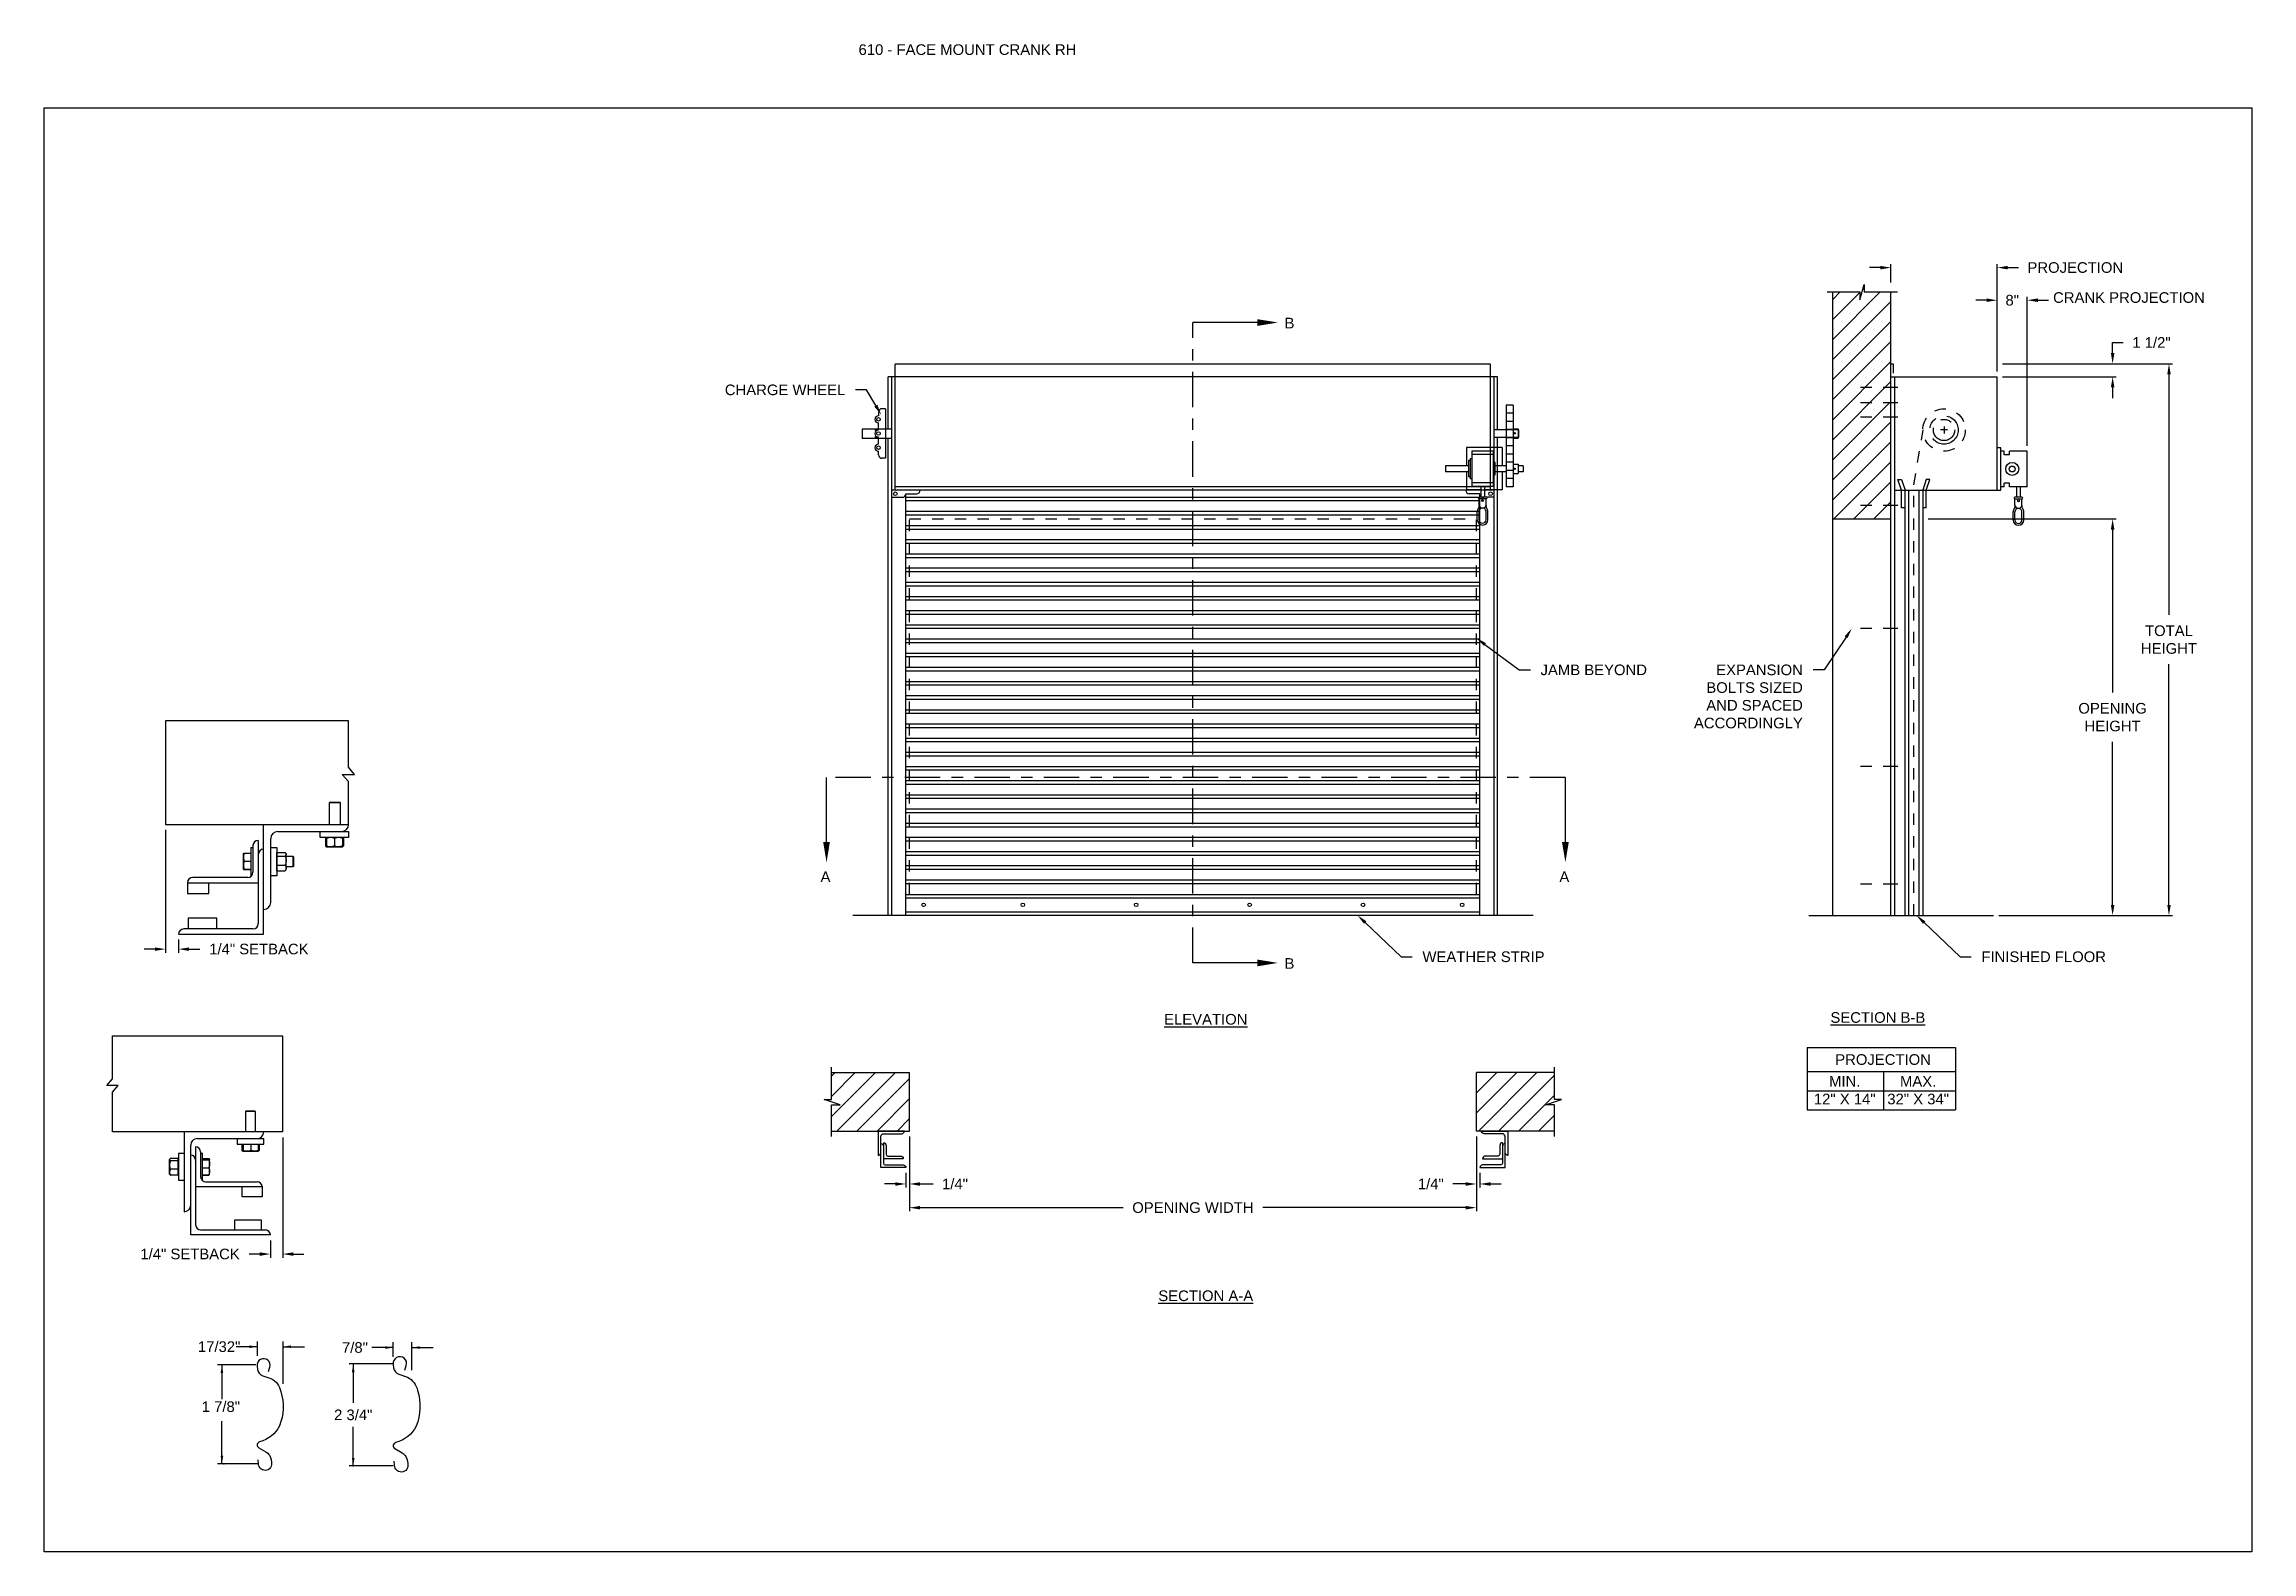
# Model space of a CAD drawing. Header units: inches. Extents: x 169.6 to 213.7, y 195.1 to 266.5.
# Drawn here: x 194.25 to 213.72, y 234.45 to 247.74 of the extents above; entities that cross this region are included whole.
import ezdxf
from ezdxf import colors
from ezdxf.entities.mleader import LeaderData, LeaderLine
from ezdxf.enums import TextEntityAlignment as Align
from ezdxf.math import Vec2, Vec3

# ---------------------------------------------------------------- set-up
doc = ezdxf.new("R2010")
doc.units = ezdxf.units.IN
doc.header["$LTSCALE"] = 0.25
doc.header["$MEASUREMENT"] = 0
for name, pattern in [('CENTER', [2, 1.25, -0.25, 0.25, -0.25]), ('CENTER2', [1.125, 0.75, -0.125, 0.125, -0.125]), ('HIDDEN', [0.375, 0.25, -0.125])]:
    doc.linetypes.add(name, pattern=pattern)
for name, color, linetype in [('ANNOTATIONS', 1, 'Continuous'), ('CRANK RH', 7, 'Continuous'), ('DETAILS', 4, 'Continuous'), ('SECTION CUTS', 6, 'CENTER')]:
    doc.layers.add(name, color=color, linetype=linetype)
doc.styles.add('ARIAL', font='arial.ttf', dxfattribs={"height": 0.09375})
doc.styles.get("Standard").update_dxf_attribs({"font": 'romans.shx'})
doc.dimstyles.new('ARIAL', dxfattribs={"dimtxt": 0.09375, "dimasz": 0.09375, "dimexe": 0.03125, "dimexo": 0.046875, "dimgap": 0.09, "dimtad": 0, "dimtih": 1, "dimtoh": 1, "dimdec": 4, "dimzin": 0, "dimdsep": 46, "dimlunit": 4, "dimtxsty": 'ARIAL', "dimcen": 0.09, "dimadec": 0, "dimazin": 0, "dimtfac": 1, "dimtdec": 4, "dimtix": 1, "dimtofl": 0, "dimtmove": 0, "dimatfit": 3, "dimfxl": 0.18, "dimfrac": 2, "dimtolj": 1, "dimtzin": 0, "dimarcsym": 0})
doc.dimstyles.new('STANDARD$0', dxfattribs={"dimtxt": 0.09375, "dimasz": 0.09375, "dimexe": 0.03125, "dimexo": 0.046875, "dimgap": 0.09, "dimtad": 0, "dimtih": 1, "dimtoh": 1, "dimdec": 4, "dimzin": 0, "dimdsep": 46, "dimtxsty": 'ARIAL', "dimcen": 0.09, "dimadec": 0, "dimazin": 0, "dimtfac": 1, "dimtdec": 4, "dimtofl": 0, "dimtmove": 0, "dimatfit": 1, "dimfxl": 1, "dimtolj": 1, "dimtzin": 0, "dimarcsym": 0})
pattern_1 = [(45, (16.94411, -31.17125), (-0.08838835, 0.08838835), [])]

msp = doc.modelspace()

# ---------------------------------------------------------------- texts
at = {"layer": 'ANNOTATIONS', "style": 'ARIAL'}
msp.add_text('1 7/8"', height=0.09375, dxfattribs=at).set_placement((195.64185, 235.68036))
at = {"layer": 'ANNOTATIONS', "linetype": 'Continuous', "style": 'ARIAL'}
msp.add_text('2 3/4"', height=0.09375, dxfattribs=at).set_placement((196.97789, 235.65506), align=Align.MIDDLE_CENTER)
at = {"layer": 'ANNOTATIONS', "insert": (201.43451, 247.74099), "char_height": 0.09375, "width": 6.6097632, "attachment_point": 1, "line_spacing_factor": 0.86134, "style": 'ARIAL'}
msp.add_mtext('610 - FACE MOUNT CRANK RH', dxfattribs=at)
at = {"layer": 'ANNOTATIONS', "linetype": 'Continuous', "char_height": 0.09375, "style": 'ARIAL'}
for s, insert, attachment_point in [('\\A1;CRANK PROJECTION', (211.96893, 245.55482), 1), ('7/8"', (196.99315, 236.24821), 5)]:
    msp.add_mtext(s, dxfattribs=dict(at, insert=insert, attachment_point=attachment_point))
at = {"layer": 'ANNOTATIONS', "char_height": 0.09375, "attachment_point": 2, "style": 'ARIAL'}
for s, insert, width in [('{\\LELEVATION}', (204.49635, 239.18997), 3.0834986), ('{\\LSECTION B-B}', (210.42381, 239.20594), 1.3823677), ('{\\LSECTION A-A}', (204.49635, 236.75214), 1.3823677)]:
    msp.add_mtext(s, dxfattribs=dict(at, insert=insert, width=width))
for s, width, insert in [('PROJECTION ', 1.7594917, (210.46981, 238.83522)), ('MIN.\\P12" X 14" ', 0.6711642, (210.13169, 238.64322)), ('MAX.\\P32" X 34"', 0.6567117, (210.77912, 238.64322))]:
    msp.add_mtext_dynamic_manual_height_columns(s, width=width, gutter_width=1.36268, heights=[0], dxfattribs=dict(at, insert=insert))
at = {"layer": 'ANNOTATIONS', "insert": (195.7954, 236.25588), "char_height": 0.09375, "attachment_point": 5, "style": 'ARIAL'}
msp.add_mtext('17/32"', dxfattribs=at)
at = {"layer": 'SECTION CUTS', "style": 'ARIAL'}
for s, p in [('B', (205.19128, 245.23573)), ('A', (201.09924, 240.35322)), ('A', (207.6152, 240.35322)), ('B', (205.19128, 239.58847))]:
    msp.add_text(s, height=0.09375, dxfattribs=at).set_placement(p)

# ---------------------------------------------------------------- blocks, each defined once
blk = doc.blocks.new('*D62')
at = {"layer": 'ANNOTATIONS', "color": 0, "lineweight": -2, "transparency": 16777216}
for p, q in [((195.322, 240.815), (195.322, 239.73)), ((195.229, 239.762), (195.135, 239.762)), ((195.438, 239.846), (195.438, 239.73)), ((195.531, 239.762), (195.625, 239.762))]:
    blk.add_line(p, q, dxfattribs=at)
at = {"layer": 'ANNOTATIONS', "color": 0, "transparency": 16777216}
for points in [[(195.229, 239.777), (195.229, 239.746), (195.322, 239.762)], [(195.531, 239.777), (195.531, 239.746), (195.438, 239.762)]]:
    blk.add_solid(points, dxfattribs=at)
at = {"layer": 'defpoints', "color": 0, "transparency": 16777216}
for p in [(195.322, 240.862), (195.438, 239.893), (195.438, 239.762)]:
    blk.add_point(p, dxfattribs=at)
at = {"layer": 'ANNOTATIONS', "color": 0, "transparency": 16777216, "insert": (196.146, 239.762), "char_height": 0.09375, "attachment_point": 5, "style": 'ARIAL'}
blk.add_mtext('\\A1;1/4" SETBACK', dxfattribs=at)
blk = doc.blocks.new('*D61')
at = {"layer": 'ANNOTATIONS', "color": 0, "lineweight": -2, "transparency": 16777216}
for p, q in [((196.356, 238.101), (196.356, 237.041)), ((196.247, 237.193), (196.247, 237.041)), ((196.154, 237.073), (196.06, 237.073)), ((196.449, 237.073), (196.543, 237.073))]:
    blk.add_line(p, q, dxfattribs=at)
at = {"layer": 'ANNOTATIONS', "color": 0, "transparency": 16777216}
for points in [[(196.154, 237.088), (196.154, 237.057), (196.247, 237.073)], [(196.449, 237.088), (196.449, 237.057), (196.356, 237.073)]]:
    blk.add_solid(points, dxfattribs=at)
at = {"layer": 'defpoints', "color": 0, "transparency": 16777216}
for p in [(196.356, 238.148), (196.247, 237.24), (196.247, 237.073)]:
    blk.add_point(p, dxfattribs=at)
at = {"layer": 'ANNOTATIONS', "color": 0, "transparency": 16777216, "insert": (195.539, 237.073), "char_height": 0.09375, "attachment_point": 5, "style": 'ARIAL'}
blk.add_mtext('\\A1;1/4" SETBACK', dxfattribs=at)
blk = doc.blocks.new('*D53')
at = {"layer": 'ANNOTATIONS', "color": 0, "lineweight": -2, "transparency": 16777216}
for p, q in [((212.494, 245.018), (212.494, 245.111)), ((212.494, 245.111), (212.588, 245.111)), ((211.523, 244.924), (212.526, 244.924)), ((211.523, 244.809), (212.526, 244.809)), ((212.494, 244.715), (212.494, 244.621))]:
    blk.add_line(p, q, dxfattribs=at)
at = {"layer": 'ANNOTATIONS', "color": 0, "transparency": 16777216}
for points in [[(212.479, 245.018), (212.51, 245.018), (212.494, 244.924)], [(212.479, 244.715), (212.51, 244.715), (212.494, 244.809)]]:
    blk.add_solid(points, dxfattribs=at)
at = {"layer": 'defpoints', "color": 0, "transparency": 16777216}
for p in [(211.476, 244.924), (211.476, 244.809), (212.494, 244.924)]:
    blk.add_point(p, dxfattribs=at)
at = {"layer": 'ANNOTATIONS', "color": 0, "transparency": 16777216, "insert": (212.837, 245.111), "char_height": 0.0938, "attachment_point": 5, "style": 'ARIAL'}
blk.add_mtext('\\A1;1 1/2"', dxfattribs=at)
blk = doc.blocks.new('*D54')
at = {"layer": 'ANNOTATIONS', "color": 0, "lineweight": -2, "transparency": 16777216}
for p, q in [((206.883, 238.111), (206.883, 237.659)), ((206.914, 237.789), (206.914, 237.659)), ((206.789, 237.691), (206.676, 237.691)), ((207.008, 237.691), (207.102, 237.691))]:
    blk.add_line(p, q, dxfattribs=at)
at = {"layer": 'ANNOTATIONS', "color": 0, "transparency": 16777216}
for points in [[(206.789, 237.706), (206.789, 237.675), (206.883, 237.691)], [(207.008, 237.706), (207.008, 237.675), (206.914, 237.691)]]:
    blk.add_solid(points, dxfattribs=at)
at = {"layer": 'defpoints', "color": 0, "transparency": 16777216}
for p in [(206.883, 238.158), (206.914, 237.835), (206.914, 237.691)]:
    blk.add_point(p, dxfattribs=at)
at = {"layer": 'ANNOTATIONS', "color": 0, "transparency": 16777216, "insert": (206.481, 237.691), "char_height": 0.0938, "attachment_point": 5, "style": 'ARIAL'}
blk.add_mtext('\\A1;1/4"', dxfattribs=at)
blk = doc.blocks.new('*D55')
at = {"layer": 'ANNOTATIONS', "color": 0, "lineweight": -2, "transparency": 16777216}
for p, q in [((201.883, 238.111), (201.883, 237.659)), ((201.852, 237.789), (201.852, 237.659)), ((201.758, 237.691), (201.664, 237.691)), ((201.977, 237.691), (202.091, 237.691))]:
    blk.add_line(p, q, dxfattribs=at)
at = {"layer": 'ANNOTATIONS', "color": 0, "transparency": 16777216}
for points in [[(201.758, 237.706), (201.758, 237.675), (201.852, 237.691)], [(201.977, 237.706), (201.977, 237.675), (201.883, 237.691)]]:
    blk.add_solid(points, dxfattribs=at)
at = {"layer": 'defpoints', "color": 0, "transparency": 16777216}
for p in [(201.883, 238.158), (201.852, 237.835), (201.852, 237.691)]:
    blk.add_point(p, dxfattribs=at)
at = {"layer": 'ANNOTATIONS', "color": 0, "transparency": 16777216, "insert": (202.285, 237.691), "char_height": 0.0938, "attachment_point": 5, "style": 'ARIAL'}
blk.add_mtext('\\A1;1/4"', dxfattribs=at)
blk = doc.blocks.new('*D56')
at = {"layer": 'ANNOTATIONS', "color": 0, "lineweight": -2, "transparency": 16777216}
for p, q in [((201.883, 238.111), (201.883, 237.45)), ((206.883, 238.111), (206.883, 237.45)), ((201.977, 237.482), (203.767, 237.482)), ((206.789, 237.482), (205, 237.482))]:
    blk.add_line(p, q, dxfattribs=at)
at = {"layer": 'ANNOTATIONS', "color": 0, "transparency": 16777216}
for points in [[(201.977, 237.497), (201.977, 237.466), (201.883, 237.482)], [(206.789, 237.497), (206.789, 237.466), (206.883, 237.482)]]:
    blk.add_solid(points, dxfattribs=at)
at = {"layer": 'defpoints', "color": 0, "transparency": 16777216}
for p in [(201.883, 238.158), (206.883, 238.158), (206.883, 237.482)]:
    blk.add_point(p, dxfattribs=at)
at = {"layer": 'ANNOTATIONS', "color": 0, "transparency": 16777216, "insert": (204.383, 237.482), "char_height": 0.09375, "attachment_point": 5, "style": 'ARIAL'}
blk.add_mtext('\\A1;OPENING WIDTH', dxfattribs=at)
blk = doc.blocks.new('*D57')
at = {"layer": 'ANNOTATIONS', "color": 0, "lineweight": -2, "transparency": 16777216}
for p, q in [((211.826, 243.555), (212.526, 243.555)), ((212.494, 243.462), (212.494, 242.024)), ((212.494, 240.152), (212.494, 241.59)), ((211.492, 240.059), (212.526, 240.059))]:
    blk.add_line(p, q, dxfattribs=at)
at = {"layer": 'ANNOTATIONS', "color": 0, "transparency": 16777216}
for points in [[(212.479, 243.462), (212.51, 243.462), (212.494, 243.555)], [(212.479, 240.152), (212.51, 240.152), (212.494, 240.059)]]:
    blk.add_solid(points, dxfattribs=at)
at = {"layer": 'defpoints', "color": 0, "transparency": 16777216}
for p in [(211.779, 243.555), (211.445, 240.059), (212.494, 240.059)]:
    blk.add_point(p, dxfattribs=at)
at = {"layer": 'ANNOTATIONS', "color": 0, "transparency": 16777216, "insert": (212.494, 241.807), "char_height": 0.09375, "attachment_point": 5, "style": 'ARIAL'}
blk.add_mtext('\\A1;OPENING\\PHEIGHT', dxfattribs=at)
blk = doc.blocks.new('*D58')
at = {"layer": 'ANNOTATIONS', "color": 0, "lineweight": -2, "transparency": 16777216}
for p, q in [((211.688, 244.924), (213.023, 244.924)), ((212.991, 244.83), (212.991, 242.709)), ((212.991, 240.152), (212.991, 242.274)), ((211.492, 240.059), (213.023, 240.059))]:
    blk.add_line(p, q, dxfattribs=at)
at = {"layer": 'ANNOTATIONS', "color": 0, "transparency": 16777216}
for points in [[(212.976, 244.83), (213.007, 244.83), (212.991, 244.924)], [(212.976, 240.152), (213.007, 240.152), (212.991, 240.059)]]:
    blk.add_solid(points, dxfattribs=at)
at = {"layer": 'defpoints', "color": 0, "transparency": 16777216}
for p in [(211.641, 244.924), (211.445, 240.059), (212.991, 240.059)]:
    blk.add_point(p, dxfattribs=at)
at = {"layer": 'ANNOTATIONS', "color": 0, "transparency": 16777216, "insert": (212.991, 242.491), "char_height": 0.0938, "attachment_point": 5, "style": 'ARIAL'}
blk.add_mtext('\\A1;TOTAL\\PHEIGHT', dxfattribs=at)
blk = doc.blocks.new('*D59')
at = {"layer": 'ANNOTATIONS', "color": 0, "lineweight": -2, "transparency": 16777216}
for p, q in [((210.445, 245.772), (210.351, 245.772)), ((210.539, 245.64), (210.539, 245.803)), ((211.476, 244.856), (211.476, 245.803)), ((211.57, 245.772), (211.664, 245.772))]:
    blk.add_line(p, q, dxfattribs=at)
at = {"layer": 'ANNOTATIONS', "color": 0, "transparency": 16777216}
for points in [[(210.445, 245.787), (210.445, 245.756), (210.539, 245.772)], [(211.57, 245.787), (211.57, 245.756), (211.476, 245.772)]]:
    blk.add_solid(points, dxfattribs=at)
at = {"layer": 'defpoints', "color": 0, "transparency": 16777216}
for p in [(211.476, 245.772), (210.539, 245.593), (211.476, 244.809)]:
    blk.add_point(p, dxfattribs=at)
at = {"layer": 'ANNOTATIONS', "color": 0, "transparency": 16777216, "insert": (212.165, 245.772), "char_height": 0.09375, "attachment_point": 5, "style": 'ARIAL'}
blk.add_mtext('\\A1;PROJECTION', dxfattribs=at)
blk = doc.blocks.new('*D60')
at = {"layer": 'ANNOTATIONS', "color": 0, "linetype": 'Continuous', "lineweight": -2, "transparency": 16777216}
for p, q in [((211.476, 244.856), (211.476, 245.515)), ((211.742, 244.199), (211.742, 245.515)), ((211.382, 245.484), (211.289, 245.484)), ((211.835, 245.484), (211.929, 245.484))]:
    blk.add_line(p, q, dxfattribs=at)
at = {"layer": 'ANNOTATIONS', "color": 0, "linetype": 'Continuous', "transparency": 16777216}
for points in [[(211.382, 245.5), (211.382, 245.469), (211.476, 245.484)], [(211.835, 245.5), (211.835, 245.469), (211.742, 245.484)]]:
    blk.add_solid(points, dxfattribs=at)
at = {"layer": 'defpoints', "color": 0, "linetype": 'Continuous', "transparency": 16777216}
for p in [(211.742, 245.484), (211.476, 244.809), (211.742, 244.152)]:
    blk.add_point(p, dxfattribs=at)
at = {"layer": 'ANNOTATIONS', "color": 0, "linetype": 'Continuous', "transparency": 16777216, "insert": (211.609, 245.484), "char_height": 0.0938, "attachment_point": 5, "style": 'ARIAL'}
blk.add_mtext('\\A1;8"', dxfattribs=at)

# ---------------------------------------------------------------- dimensions: what is measured, and where the dimension line sits
at = {"layer": 'ANNOTATIONS'}
for base, p1, p2, text, dimstyle, picture, middle in [((211.47622, 245.77181), (210.53872, 245.59318), (211.47622, 244.80873), 'PROJECTION', 'STANDARD$0', '*D59', (212.16533, 245.77181)), ((201.852, 237.69054), (201.88325, 238.15788), (201.852, 237.8354), '1/4"', 'ARIAL', '*D55', (202.28504, 237.69054)), ((206.88325, 237.48158), (201.88325, 238.15788), (206.88325, 238.15788), 'OPENING WIDTH', 'STANDARD$0', '*D56', (204.38325, 237.48158)), ((206.9145, 237.69054), (206.88325, 238.15788), (206.9145, 237.8354), '1/4"', 'ARIAL', '*D54', (206.48146, 237.69054))]:
    dim = msp.add_linear_dim(base=base, p1=p1, p2=p2, text=text, dimstyle=dimstyle, dxfattribs=at)
    dim.commit()
    dim.dimension.update_dxf_attribs({"geometry": picture, "text_midpoint": middle, "dimtype": 160})
at = {"layer": 'ANNOTATIONS', "linetype": 'Continuous'}
dim = msp.add_linear_dim(base=(211.74157, 245.48418), p1=(211.47622, 244.80873), p2=(211.74157, 244.15248), text='8"', dimstyle='ARIAL', dxfattribs=at)
dim.commit()
dim.dimension.update_dxf_attribs({"geometry": '*D60', "text_midpoint": (211.60889, 245.48418), "dimtype": 160})
at = {"layer": 'ANNOTATIONS'}
for base, p1, p2, text, picture, middle in [((212.49426, 244.92377), (211.47622, 244.80873), (211.47622, 244.92377), '1 1/2"', '*D53', (212.8367, 245.11127)), ((212.99149, 240.05873), (211.64134, 244.92377), (211.44497, 240.05873), 'TOTAL\\PHEIGHT', '*D58', (212.99149, 242.49125)), ((212.49426, 240.05873), (211.7793, 243.55536), (211.44497, 240.05873), 'OPENING\\PHEIGHT', '*D57', (212.49426, 241.80704))]:
    dim = msp.add_linear_dim(base=base, p1=p1, p2=p2, angle=90, text=text, dimstyle='STANDARD$0', dxfattribs=at)
    dim.commit()
    dim.dimension.update_dxf_attribs({"geometry": picture, "text_midpoint": middle})
dim = msp.add_linear_dim(base=(195.43763, 239.76161), p1=(195.3223, 240.86184), p2=(195.43763, 239.89309), text='1/4" SETBACK', dimstyle='STANDARD$0', override={"dimarcsym": 1}, dxfattribs=at)
dim.commit()
dim.dimension.update_dxf_attribs({"geometry": '*D62', "text_midpoint": (196.14602, 239.76161), "dimtype": 160})
dim = msp.add_linear_dim(base=(196.24748, 237.07275), p1=(196.3556, 238.14833), p2=(196.24748, 237.24013), angle=180, text='1/4" SETBACK', dimstyle='STANDARD$0', override={"dimarcsym": 1}, dxfattribs=at)
dim.commit()
dim.dimension.update_dxf_attribs({"geometry": '*D61', "text_midpoint": (195.53909, 237.07275)})

# ---------------------------------------------------------------- hatches: boundary and pattern name
at = {"layer": 'CRANK RH', "linetype": 'Continuous'}
h = msp.add_hatch(dxfattribs=at)
h.set_pattern_fill('ANSI31', color=256, style=0)
h.set_pattern_definition([(45, (16.94411, -31.55963), (-0.088388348, 0.088388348), [])])
h.paths.add_polyline_path([(210.53872, 244.82249), (210.53872, 245.55708), (210.30222, 245.55708), (210.30222, 245.62174), (210.26381, 245.48838), (210.26381, 245.55708), (210.02309, 245.55708), (210.02309, 245.00678)])
h.paths.add_polyline_path([(210.02309, 245.00678), (210.02309, 243.55536), (210.53872, 243.55536), (210.53872, 244.80873), (210.53872, 244.82249)])
at = {"layer": 'CRANK RH'}
h = msp.add_hatch(dxfattribs=at)
h.set_pattern_fill('ANSI31', color=256, style=0)
h.set_pattern_definition(pattern_1)
h.paths.add_polyline_path([(201.88325, 238.6735), (201.19575, 238.6735), (201.19575, 238.4363), (201.13165, 238.4363), (201.27372, 238.3894), (201.19575, 238.3894), (201.19575, 238.15788), (201.88325, 238.15788), (201.88325, 238.32038)])
h = msp.add_hatch(dxfattribs=at)
h.set_pattern_fill('ANSI31', color=256, style=0)
h.set_pattern_definition(pattern_1)
h.paths.add_polyline_path([(207.63485, 238.4363), (207.57075, 238.4363), (207.57075, 238.6735), (206.88325, 238.6735), (206.88325, 238.15788), (206.90142, 238.15788), (207.57075, 238.15788), (207.57075, 238.3894), (207.49278, 238.3894)])

# ---------------------------------------------------------------- linework, layer by layer
at = {"linetype": 'Continuous'}
msp.add_line((209.81374, 240.05873), (211.44497, 240.05873), dxfattribs=at)
at = {"layer": 'ANNOTATIONS'}
for p, q in [((211.52309, 244.80873), (212.52551, 244.80873)), ((210.86684, 243.55536), (212.52551, 243.55536)), ((209.80112, 238.89465), (209.80112, 238.34328)), ((209.80112, 238.89465), (211.10889, 238.89465)), ((211.10889, 238.89465), (211.10889, 238.34328)), ((209.80112, 238.68318), (211.10889, 238.68318)), ((209.80112, 238.51323), (211.10889, 238.51323)), ((210.47397, 238.68318), (210.47397, 238.34328)), ((209.80112, 238.34328), (211.10889, 238.34328)), ((196.13226, 236.25588), (195.94476, 236.25588)), ((196.13226, 236.17413), (196.13226, 236.30276)), ((196.35963, 235.92859), (196.35963, 236.30276)), ((196.35963, 236.25588), (196.54713, 236.25588)), ((196.11872, 236.09482), (195.78122, 236.09482)), ((195.8197, 236.09482), (195.8197, 235.79325)), ((195.8197, 235.22294), (195.8197, 235.60013)), ((196.14685, 235.22294), (195.78122, 235.22294))]:
    msp.add_line(p, q, dxfattribs=at)
at = {"layer": 'ANNOTATIONS', "linetype": 'ByBlock'}
for p, q in [((197.33001, 236.24821), (197.14251, 236.24821)), ((197.33001, 236.16646), (197.33001, 236.29509)), ((197.49453, 236.0481), (197.49453, 236.29509)), ((197.49453, 236.24821), (197.68203, 236.24821)), ((197.32918, 236.10508), (196.94125, 236.10508)), ((196.97789, 236.10508), (196.97789, 235.76206)), ((196.97789, 235.20505), (196.97789, 235.54807)), ((197.32918, 235.20505), (196.94125, 235.20505))]:
    msp.add_line(p, q, dxfattribs=at)
at = {"layer": 'ANNOTATIONS'}
for p in [(195.8197, 235.29744), (195.83747, 235.22294)]:
    msp.add_point(p, dxfattribs=at)
at = {"layer": 'ANNOTATIONS', "linetype": 'ByBlock'}
msp.add_point((196.97789, 235.20505), dxfattribs=at)
at = {"layer": 'ANNOTATIONS'}
for points in [[(212.47864, 244.71498), (212.50989, 244.71498), (212.49426, 244.80873)], [(212.47864, 243.46161), (212.50989, 243.46161), (212.49426, 243.55536)], [(196.06194, 236.24416), (196.06194, 236.2676), (196.13226, 236.25588)], [(196.42995, 236.2676), (196.42995, 236.24416), (196.35963, 236.25588)], [(195.83142, 236.02449), (195.80798, 236.02449), (195.8197, 236.09482)], [(195.83142, 235.29326), (195.80798, 235.29326), (195.8197, 235.22294)]]:
    msp.add_solid(points, dxfattribs=at)
at = {"layer": 'ANNOTATIONS', "linetype": 'ByBlock'}
for points in [[(197.25969, 236.23649), (197.25969, 236.25993), (197.33001, 236.24821)], [(197.56485, 236.25993), (197.56485, 236.23649), (197.49453, 236.24821)], [(196.98961, 236.02898), (196.96617, 236.02898), (196.97789, 236.0993)], [(196.98961, 235.27537), (196.96617, 235.27537), (196.97789, 235.20505)]]:
    msp.add_solid(points, dxfattribs=at)
at = {"layer": 'CRANK RH', "linetype": 'Continuous'}
for p, q in [((209.97671, 245.55708), (210.26381, 245.55708)), ((210.02309, 245.55708), (210.02309, 240.05873)), ((210.26381, 245.48838), (210.30222, 245.62174)), ((210.26381, 245.55708), (210.26381, 245.48838)), ((210.30222, 245.62174), (210.30222, 245.55708)), ((210.30222, 245.55708), (210.59742, 245.55708)), ((210.53872, 240.05873), (210.53872, 245.55708)), ((201.75825, 244.80873), (201.73481, 244.80873)), ((210.53872, 244.92377), (210.56012, 244.92377)), ((210.53872, 244.80873), (211.47622, 244.80873)), ((210.56012, 244.92377), (210.56012, 244.84151)), ((210.56997, 244.80873), (210.56997, 240.05873)), ((211.47622, 243.80873), (211.47622, 244.80873)), ((201.60981, 244.49623), (201.60981, 244.46498)), ((201.60981, 244.33998), (201.60981, 244.40248)), ((201.67231, 244.52748), (201.64106, 244.52748)), ((201.67231, 244.52748), (201.67231, 244.08998)), ((201.57856, 244.33998), (201.60981, 244.33998)), ((201.60981, 244.27748), (201.57856, 244.27748)), ((201.60981, 244.21498), (201.60981, 244.27748)), ((201.60981, 244.12123), (201.60981, 244.15248)), ((206.79731, 244.18583), (206.79731, 244.02428)), ((206.84419, 244.15458), (206.84419, 243.84208)), ((207.03169, 244.15458), (207.03169, 243.84208)), ((207.25825, 244.33998), (207.0395, 244.33998)), ((207.0395, 244.27748), (207.25825, 244.27748)), ((207.10981, 244.18583), (207.10981, 244.02428)), ((207.25825, 244.27748), (207.25825, 244.33998)), ((211.50747, 243.80873), (211.50747, 244.18373)), ((211.53872, 244.12123), (211.53872, 244.15248)), ((211.58559, 244.12123), (211.58559, 244.15248)), ((211.74157, 243.83998), (211.74157, 244.15248)), ((201.67231, 244.08998), (201.64106, 244.08998)), ((206.79731, 243.97238), (206.79731, 243.81083)), ((206.81294, 244.07116), (206.81294, 243.92551)), ((206.82856, 244.08678), (206.82856, 243.90988)), ((207.04731, 244.05553), (207.04731, 243.94113)), ((207.10981, 243.97238), (207.10981, 243.81083)), ((207.00825, 243.83998), (201.75825, 243.83998)), ((206.92231, 243.84208), (206.92231, 243.74833)), ((206.95356, 243.84208), (206.95356, 243.74833)), ((210.56997, 243.80873), (211.47622, 243.80873)), ((210.63247, 243.80873), (210.60122, 243.90248)), ((210.60122, 243.90248), (210.63247, 243.90248)), ((210.63247, 243.90248), (210.66372, 243.80873)), ((210.63247, 243.65248), (210.63247, 243.80873)), ((210.66372, 240.05873), (210.66372, 243.80873)), ((210.69497, 243.80873), (210.69497, 240.05873)), ((210.78872, 240.05873), (210.78872, 243.80873)), ((210.85122, 243.90248), (210.81997, 243.80873)), ((210.81997, 243.80873), (210.81997, 240.05873)), ((210.85122, 243.80873), (210.88247, 243.90248)), ((210.88247, 243.90248), (210.85122, 243.90248)), ((210.85122, 243.65248), (210.85122, 243.80873)), ((211.53872, 243.83998), (211.53872, 243.87123)), ((211.58559, 243.83998), (211.58559, 243.87123)), ((211.64796, 243.83998), (211.64796, 243.74623)), ((211.67921, 243.83998), (211.67921, 243.74623)), ((206.89107, 243.54878), (206.89107, 243.61984)), ((206.96919, 243.73271), (206.90669, 243.73271)), ((206.90669, 243.68235), (206.90669, 243.73271)), ((206.9067, 243.54878), (206.9067, 243.61984)), ((206.96919, 243.68235), (206.96919, 243.73271)), ((206.98482, 243.54879), (206.98482, 243.61985)), ((210.66372, 243.65248), (210.63247, 243.65248)), ((210.85122, 243.65248), (210.81997, 243.65248)), ((211.61672, 243.54667), (211.61672, 243.61774)), ((211.69483, 243.7306), (211.63233, 243.7306)), ((211.63234, 243.68024), (211.63233, 243.7306)), ((211.63234, 243.54668), (211.63234, 243.61774)), ((211.69484, 243.68024), (211.69483, 243.7306)), ((211.71047, 243.54668), (211.71047, 243.61774)), ((210.02309, 243.55536), (210.53872, 243.55536)), ((201.19575, 238.4363), (201.19575, 238.72038)), ((207.57075, 238.4363), (207.57075, 238.72038)), ((201.27372, 238.3894), (201.13165, 238.4363)), ((201.13165, 238.4363), (201.19575, 238.4363)), ((201.19575, 238.111), (201.19575, 238.3894)), ((201.19575, 238.3894), (201.27372, 238.3894)), ((207.49278, 238.3894), (207.63485, 238.4363)), ((207.57075, 238.3894), (207.49278, 238.3894)), ((207.63485, 238.4363), (207.57075, 238.4363)), ((207.57075, 238.111), (207.57075, 238.3894)), ((201.62987, 237.8354), (201.62987, 238.10266)), ((207.13663, 237.8354), (207.13663, 238.10266))]:
    msp.add_line(p, q, dxfattribs=at)
at = {"layer": 'CRANK RH'}
for p, q in [((201.69575, 244.34804), (201.69575, 244.80873)), ((207.07075, 244.80873), (201.69575, 244.80873)), ((201.727, 240.05873), (201.727, 244.80873)), ((201.75825, 243.80873), (201.75825, 244.92005)), ((207.00825, 244.92005), (201.75825, 244.92005)), ((207.00825, 243.80873), (207.00825, 244.92005)), ((207.0395, 240.05873), (207.0395, 244.80873)), ((207.07075, 244.33998), (207.07075, 244.80873)), ((207.20896, 244.5597), (207.14676, 244.5597)), ((207.14676, 244.5597), (207.14676, 243.8397)), ((207.20896, 244.5597), (207.20896, 243.8397)), ((201.46611, 244.34804), (201.46611, 244.2652)), ((201.727, 244.34804), (201.46611, 244.34804)), ((207.20896, 244.4877), (207.14676, 244.4877)), ((207.20896, 244.4157), (207.14676, 244.4157)), ((207.20896, 244.35014), (207.25266, 244.35014)), ((207.25266, 244.35014), (207.25266, 244.26731)), ((201.727, 244.2652), (201.46611, 244.2652)), ((201.69575, 240.05873), (201.69575, 244.2652)), ((207.10981, 244.18583), (206.79731, 244.18583)), ((207.03169, 244.15458), (206.84419, 244.15458)), ((207.07075, 240.05873), (207.07075, 244.27748)), ((207.20896, 244.3437), (207.14676, 244.3437)), ((207.20896, 244.2717), (207.14676, 244.2717)), ((207.20896, 244.1997), (207.14676, 244.1997)), ((207.20896, 244.26731), (207.25266, 244.26731)), ((211.50747, 244.18373), (211.47622, 244.18373)), ((211.53872, 244.15248), (211.50747, 244.15248)), ((211.74157, 244.15248), (211.58559, 244.15248)), ((206.81294, 244.02428), (206.61211, 244.02428)), ((206.61211, 244.02428), (206.61211, 243.97238)), ((206.81294, 243.97238), (206.61211, 243.97238)), ((206.82856, 244.07116), (206.81294, 244.07116)), ((206.84419, 244.08678), (206.82856, 244.08678)), ((207.03169, 244.12333), (206.84419, 244.12333)), ((207.04731, 244.05553), (207.03169, 244.05553)), ((207.14676, 244.02428), (207.04731, 244.02428)), ((207.14676, 243.97238), (207.04731, 243.97238)), ((207.20896, 244.1277), (207.14676, 244.1277)), ((207.20896, 244.0557), (207.14676, 244.0557)), ((207.20896, 243.9837), (207.14676, 243.9837)), ((207.20896, 244.03764), (207.25266, 244.03764)), ((207.25266, 244.03764), (207.25266, 243.95481)), ((207.29502, 244.02428), (207.25266, 244.02428)), ((207.29502, 243.97238), (207.25266, 243.97238)), ((207.29502, 244.02428), (207.29502, 243.97238)), ((211.58559, 244.12123), (211.53872, 244.12123)), ((207.0395, 243.80873), (201.727, 243.80873)), ((201.852, 240.05873), (201.852, 243.77748)), ((201.852, 243.77748), (201.94575, 243.77748)), ((206.92231, 243.81083), (206.79731, 243.81083)), ((206.82856, 243.92551), (206.81294, 243.92551)), ((206.9145, 243.77748), (206.82075, 243.77748)), ((206.84419, 243.90988), (206.82856, 243.90988)), ((207.03169, 243.87333), (206.84419, 243.87333)), ((207.03169, 243.84208), (206.84419, 243.84208)), ((206.9145, 240.05873), (206.9145, 243.77748)), ((207.10981, 243.81083), (206.95356, 243.81083)), ((207.04731, 243.94113), (207.03169, 243.94113)), ((207.20896, 243.9117), (207.14676, 243.9117)), ((207.20896, 243.8397), (207.14676, 243.8397)), ((207.20896, 243.95481), (207.25266, 243.95481)), ((211.53872, 243.83998), (211.50747, 243.83998)), ((211.58559, 243.87123), (211.53872, 243.87123)), ((211.74157, 243.83998), (211.58559, 243.83998)), ((201.727, 243.74623), (201.82075, 243.74623)), ((206.9145, 243.74505), (201.852, 243.74505)), ((206.9145, 243.7138), (201.852, 243.7138)), ((206.9145, 243.62005), (201.852, 243.62005)), ((206.9145, 243.5888), (201.852, 243.5888)), ((206.96919, 243.74833), (206.90669, 243.74833)), ((207.0395, 243.74623), (206.94575, 243.74623)), ((206.9692, 243.54879), (206.9692, 243.61985)), ((211.69483, 243.74623), (211.63233, 243.74622)), ((211.69484, 243.54668), (211.69484, 243.61774)), ((206.9145, 243.49505), (201.852, 243.49505)), ((206.9145, 243.4638), (201.852, 243.4638)), ((206.9145, 243.37005), (201.852, 243.37005)), ((206.9145, 243.3388), (201.852, 243.3388)), ((206.9145, 243.24505), (201.852, 243.24505)), ((206.9145, 243.2138), (201.852, 243.2138)), ((206.9145, 243.12005), (201.852, 243.12005)), ((206.9145, 243.0888), (201.852, 243.0888)), ((206.9145, 242.99505), (201.852, 242.99505)), ((206.9145, 242.9638), (201.852, 242.9638)), ((206.9145, 242.87005), (201.852, 242.87005)), ((206.9145, 242.8388), (201.852, 242.8388)), ((206.9145, 242.74505), (201.852, 242.74505)), ((206.9145, 242.7138), (201.852, 242.7138)), ((206.9145, 242.62005), (201.852, 242.62005)), ((206.9145, 242.5888), (201.852, 242.5888)), ((206.9145, 242.49505), (201.852, 242.49505)), ((206.9145, 242.4638), (201.852, 242.4638)), ((206.9145, 242.37005), (201.852, 242.37005)), ((206.9145, 242.3388), (201.852, 242.3388)), ((206.9145, 242.24505), (201.852, 242.24505)), ((206.9145, 242.2138), (201.852, 242.2138)), ((206.9145, 242.12005), (201.852, 242.12005)), ((206.9145, 242.0888), (201.852, 242.0888)), ((206.9145, 241.99505), (201.852, 241.99505)), ((206.9145, 241.9638), (201.852, 241.9638)), ((206.9145, 241.87005), (201.852, 241.87005)), ((206.9145, 241.8388), (201.852, 241.8388)), ((206.9145, 241.74505), (201.852, 241.74505)), ((206.9145, 241.7138), (201.852, 241.7138)), ((206.9145, 241.62005), (201.852, 241.62005)), ((206.9145, 241.5888), (201.852, 241.5888)), ((206.9145, 241.49505), (201.852, 241.49505)), ((206.9145, 241.4638), (201.852, 241.4638)), ((206.9145, 241.37005), (201.852, 241.37005)), ((206.9145, 241.3388), (201.852, 241.3388)), ((206.9145, 241.24505), (201.852, 241.24505)), ((206.9145, 241.2138), (201.852, 241.2138)), ((206.9145, 241.12005), (201.852, 241.12005)), ((206.9145, 241.0888), (201.852, 241.0888)), ((206.9145, 240.99505), (201.852, 240.99505)), ((206.9145, 240.9638), (201.852, 240.9638)), ((206.9145, 240.87005), (201.852, 240.87005)), ((206.9145, 240.8388), (201.852, 240.8388)), ((206.9145, 240.74505), (201.852, 240.74505)), ((206.9145, 240.7138), (201.852, 240.7138)), ((206.9145, 240.62005), (201.852, 240.62005)), ((206.9145, 240.5888), (201.852, 240.5888)), ((206.9145, 240.49505), (201.852, 240.49505)), ((206.9145, 240.4638), (201.852, 240.4638)), ((206.9145, 240.37005), (201.852, 240.37005)), ((206.9145, 240.3388), (201.852, 240.3388)), ((201.852, 240.24505), (206.9145, 240.24505)), ((201.852, 240.2138), (206.9145, 240.2138)), ((201.852, 240.08998), (206.9145, 240.08998)), ((207.38325, 240.05873), (201.38325, 240.05873)), ((201.19575, 238.6735), (201.88325, 238.6735)), ((201.88325, 238.15788), (201.88325, 238.6735)), ((206.88325, 238.15788), (206.88325, 238.6735)), ((207.57075, 238.6735), (206.88325, 238.6735)), ((201.19575, 238.15788), (201.88325, 238.15788)), ((207.57075, 238.15788), (206.88325, 238.15788))]:
    msp.add_line(p, q, dxfattribs=at)
at = {"layer": 'CRANK RH', "linetype": 'CENTER2', "ltscale": 0.7}
for p, q in [((210.60122, 244.71498), (210.19497, 244.71498)), ((210.60122, 244.57938), (210.19497, 244.57938)), ((210.60122, 244.45322), (210.19497, 244.45322)), ((210.60122, 243.67399), (210.19497, 243.67399)), ((210.60122, 242.58998), (210.19497, 242.58998)), ((210.60122, 241.37123), (210.19497, 241.37123)), ((210.60122, 240.33368), (210.19497, 240.33368))]:
    msp.add_line(p, q, dxfattribs=at)
at = {"layer": 'CRANK RH', "linetype": 'CENTER'}
for p, q in [((211.00747, 244.37123), (211.00747, 244.30873)), ((211.03872, 244.33998), (210.97622, 244.33998))]:
    msp.add_line(p, q, dxfattribs=at)
at = {"layer": 'CRANK RH', "linetype": 'HIDDEN'}
for p, q in [((210.7405, 243.85662), (210.82262, 244.34012)), ((210.7405, 240.05873), (210.7405, 243.85662)), ((201.88325, 240.24623), (201.88325, 243.55536)), ((201.88325, 243.55536), (206.88325, 243.55536)), ((206.88325, 240.24623), (206.88325, 243.55536))]:
    msp.add_line(p, q, dxfattribs=at)
at = {"layer": 'CRANK RH', "linetype": 'ByBlock'}
msp.add_line((211.47622, 243.80873), (211.50747, 243.80873), dxfattribs=at)
at = {"layer": 'CRANK RH'}
for points in [[(207.21744, 244.31106), (207.2189, 244.31359), (207.22182, 244.31359), (207.22328, 244.31106), (207.22182, 244.30853), (207.2189, 244.30853)], [(207.21744, 243.99856), (207.2189, 244.00109), (207.22182, 244.00109), (207.22328, 243.99856), (207.22182, 243.99603), (207.2189, 243.99603)]]:
    msp.add_lwpolyline(points, close=True, dxfattribs=at)
at = {"layer": 'CRANK RH', "linetype": 'Continuous'}
for points in [[(201.62987, 238.10266, -0.23306277), (201.6455, 238.13436), (201.81546, 238.13436, 0.41421356), (201.83898, 238.15788), (201.60636, 238.15788), (201.60636, 237.94318, 0.41421356), (201.62987, 237.96669)], [(207.13663, 238.10266, 0.23306277), (207.121, 238.13436), (206.95104, 238.13436, -0.41421356), (206.92752, 238.15788), (207.16014, 238.15788), (207.16014, 237.94318, -0.41421356), (207.13663, 237.96669)], [(201.65338, 238.05456), (201.65338, 237.87453, 0.41421356), (201.66901, 237.85891), (201.82849, 237.85891, -0.41421356), (201.852, 237.8354), (201.62987, 237.8354)], [(201.62987, 238.04772, -0.41421356), (201.65338, 238.02421)], [(201.65338, 238.05456, -0.41421356), (201.67689, 238.03105), (201.67689, 237.95278, 0.41421356), (201.69252, 237.93715), (201.80498, 237.93715, -0.41421356), (201.82849, 237.91364), (201.65338, 237.91364)], [(207.11312, 238.05456), (207.11312, 237.87453, -0.41421356), (207.09749, 237.85891), (206.93801, 237.85891, 0.41421356), (206.9145, 237.8354), (207.13663, 237.8354)], [(207.11312, 238.05456, 0.41421356), (207.08961, 238.03105), (207.08961, 237.95278, -0.41421356), (207.07398, 237.93715), (206.96152, 237.93715, 0.41421356), (206.93801, 237.91364), (207.11312, 237.91364)], [(207.13663, 238.04772, 0.41421356), (207.11312, 238.02421)]]:
    msp.add_lwpolyline(points, format="xyb", dxfattribs=at)
at = {"layer": 'CRANK RH'}
for centre, radius in [((201.60981, 244.43373), 0.01562), ((201.60981, 244.30873), 0.01562), ((201.60981, 244.18373), 0.01562), ((207.22036, 244.31106), 0.0057), ((207.22036, 243.99856), 0.0057), ((201.75825, 243.77748), 0.01562), ((207.00825, 243.77748), 0.01562)]:
    msp.add_circle(centre, radius, dxfattribs=at)
at = {"layer": 'CRANK RH', "linetype": 'HIDDEN'}
msp.add_circle((211.00747, 244.33998), 0.1875, dxfattribs=at)
at = {"layer": 'CRANK RH', "linetype": 'CENTER'}
for radius in [0.125, 0.09375]:
    msp.add_circle((211.00747, 244.33998), radius, dxfattribs=at)
at = {"layer": 'CRANK RH', "linetype": 'Continuous'}
for centre, radius in [((211.60843, 243.99623), 0.0572), ((211.60843, 243.99623), 0.02595), ((206.93794, 243.71708), 0.00781), ((211.66358, 243.71498), 0.00781), ((202.00825, 240.15248), 0.01562), ((202.88325, 240.15248), 0.01562), ((203.88325, 240.15248), 0.01562), ((204.88325, 240.15248), 0.01562), ((205.88325, 240.15248), 0.01562), ((206.75825, 240.15248), 0.01562)]:
    msp.add_circle(centre, radius, dxfattribs=at)
for centre, start, end in [((201.60981, 244.43373), 90, 270), ((201.64106, 244.49623), 90, 180), ((201.60981, 244.30873), 90, 270), ((201.60981, 244.18373), 90, 270), ((201.64106, 244.12123), 180, 270), ((201.82075, 243.77748), 270, 0), ((201.94575, 243.80873), 270, 0), ((206.82075, 243.80873), 180, 270), ((206.94575, 243.77748), 180, 270)]:
    msp.add_arc(centre, 0.03125, start, end, dxfattribs=at)
at = {"layer": 'CRANK RH'}
for centre, radius, start, end in [((206.93795, 243.61984), 0.04688, 141.321323, 180.003511), ((206.90669, 243.74052), 0.00781, 90.003511, 270.003511), ((206.87696, 243.66867), 0.03125, 321.321323, 12.639136), ((206.93794, 243.68234), 0.03125, 180.003511, 0.003511), ((206.93795, 243.61984), 0.03125, 0.003511, 180.003511), ((206.99893, 243.66868), 0.03125, 167.367885, 218.685698), ((206.96919, 243.74052), 0.00781, 270.003511, 90.003511), ((206.93795, 243.61984), 0.04688, 0.003511, 38.685698), ((211.66359, 243.61774), 0.04688, 141.321323, 180.003511), ((211.63233, 243.73841), 0.00781, 90.003511, 270.003511), ((211.6026, 243.66656), 0.03125, 321.321323, 12.639136), ((211.66359, 243.68024), 0.03125, 180.003511, 0.003511), ((211.66359, 243.61774), 0.03125, 0.003511, 180.003511), ((211.72457, 243.66657), 0.03125, 167.367885, 218.685698), ((211.69483, 243.73842), 0.00781, 270.003511, 90.003511), ((211.66359, 243.61774), 0.04688, 0.003511, 38.685698), ((206.93795, 243.54878), 0.04688, 180.003511, 0.003511), ((206.93795, 243.54878), 0.03125, 180.003511, 0.003511), ((211.66359, 243.54668), 0.04688, 180.003511, 0.003511), ((211.66359, 243.54668), 0.03125, 180.003511, 0.003511)]:
    msp.add_arc(centre, radius, start, end, dxfattribs=at)
at = {"layer": 'CRANK RH', "linetype": 'ByBlock'}
msp.add_point((206.88325, 243.37123), dxfattribs=at)
at = {"layer": 'defpoints'}
msp.add_lwpolyline([(213.72204, 234.44685), (194.25216, 234.44685), (194.25216, 247.18196), (213.72204, 247.18196)], close=True, dxfattribs=at)
at = {"layer": 'DETAILS'}
for p, q in [((196.88131, 241.30234), (196.98997, 241.30234)), ((196.93564, 241.23909), (196.88131, 241.30234)), ((196.98997, 241.30234), (196.93564, 241.36559)), ((196.77415, 241.05859), (196.76954, 241.05398)), ((196.76954, 240.86184), (196.76954, 241.05398)), ((196.76954, 241.05398), (196.86329, 241.05398)), ((196.77415, 241.05859), (196.85869, 241.05859)), ((196.85869, 241.05859), (196.86329, 241.05398)), ((196.86329, 241.05398), (196.86329, 240.86184)), ((196.18763, 239.89309), (196.18763, 240.86184)), ((196.07538, 240.65871), (196.09388, 240.65871)), ((196.07538, 240.65871), (196.07538, 240.40871)), ((196.09388, 240.67434), (196.09388, 240.43996)), ((196.14075, 240.72121), (196.14075, 239.98684)), ((196.25013, 240.17434), (196.25013, 240.73684)), ((196.25013, 240.65871), (196.30338, 240.65871)), ((196.30338, 240.65871), (196.30338, 240.40871)), ((196.31263, 240.79934), (196.93763, 240.79934)), ((196.68763, 240.74609), (196.68763, 240.79934)), ((196.93763, 240.74609), (196.68763, 240.74609)), ((196.73664, 240.73851), (196.73357, 240.73671)), ((196.73357, 240.73671), (196.73357, 240.67234)), ((196.73664, 240.67054), (196.73357, 240.67234)), ((196.73573, 240.73671), (196.73573, 240.67234)), ((196.7401, 240.66999), (196.73573, 240.67234)), ((196.73916, 240.74337), (196.74215, 240.74594)), ((196.74232, 240.66296), (196.73916, 240.66569)), ((196.74232, 240.73799), (196.73968, 240.73671)), ((196.73968, 240.73671), (196.73968, 240.67234)), ((196.74232, 240.67106), (196.73968, 240.67234)), ((196.74232, 240.73671), (196.74232, 240.67234)), ((196.74232, 240.66296), (196.88294, 240.66296)), ((196.81263, 240.73671), (196.81263, 240.67234)), ((196.88294, 240.73671), (196.88294, 240.67234)), ((196.88557, 240.73671), (196.88557, 240.67234)), ((196.88953, 240.73671), (196.88953, 240.67234)), ((196.89169, 240.73671), (196.89169, 240.67234)), ((196.93763, 240.79934), (196.93763, 240.74609)), ((196.00988, 240.60403), (196.00989, 240.60404)), ((196.00988, 240.60403), (196.00988, 240.60403)), ((196.00988, 240.4634), (196.00988, 240.60403)), ((196.00988, 240.4634), (196.00988, 240.4634)), ((196.00989, 240.46337), (196.00989, 240.46338)), ((196.0099, 240.46337), (196.00989, 240.46337)), ((196.00993, 240.46332), (196.0099, 240.46337)), ((196.01593, 240.46334), (196.01616, 240.46249)), ((196.01593, 240.46233), (196.01616, 240.4615)), ((196.07538, 240.60592), (196.01616, 240.60592)), ((196.07538, 240.60519), (196.01616, 240.60519)), ((196.07538, 240.60515), (196.01616, 240.60515)), ((196.07538, 240.60493), (196.01616, 240.60493)), ((196.07538, 240.60409), (196.01616, 240.60409)), ((196.07538, 240.53385), (196.01616, 240.53385)), ((196.07538, 240.46347), (196.01616, 240.46347)), ((196.07538, 240.46333), (196.01616, 240.46333)), ((196.07538, 240.46249), (196.01616, 240.46249)), ((196.07538, 240.46228), (196.01616, 240.46228)), ((196.07538, 240.46224), (196.01616, 240.46224)), ((196.07538, 240.4615), (196.01616, 240.4615)), ((196.30338, 240.60403), (196.30538, 240.60403)), ((196.30538, 240.4634), (196.30338, 240.4634)), ((196.30538, 240.45321), (196.30538, 240.61421)), ((196.30538, 240.61421), (196.37713, 240.61421)), ((196.30538, 240.58311), (196.37713, 240.58311)), ((196.30538, 240.50261), (196.37713, 240.50261)), ((196.30538, 240.45321), (196.37713, 240.45321)), ((196.3815, 240.60983), (196.3865, 240.60403)), ((196.3865, 240.4634), (196.3815, 240.4576)), ((196.3865, 240.4634), (196.3865, 240.60403)), ((196.3865, 240.58059), (196.44577, 240.58059)), ((196.44577, 240.48684), (196.3865, 240.48684)), ((196.44577, 240.58059), (196.45038, 240.57598)), ((196.44577, 240.58059), (196.44577, 240.48684)), ((196.45038, 240.49144), (196.44577, 240.48684)), ((196.45038, 240.57598), (196.45038, 240.49144)), ((195.51575, 240.34963), (195.51575, 240.25246)), ((195.51575, 240.34621), (196.14075, 240.34621)), ((196.047, 240.39309), (195.56263, 240.39309)), ((195.70325, 240.25246), (195.70325, 240.34621)), ((196.08194, 240.40871), (196.07538, 240.40871)), ((196.30338, 240.40871), (196.25013, 240.40871)), ((195.51575, 240.25246), (195.70325, 240.25246)), ((195.43763, 239.89309), (196.18763, 239.89309)), ((196.09388, 239.93996), (195.4845, 239.93996)), ((195.77357, 240.03371), (195.52357, 240.03371)), ((195.52357, 240.03371), (195.52357, 239.93996)), ((195.77357, 239.93996), (195.77357, 240.03371)), ((194.80451, 238.55937), (194.85505, 238.6182)), ((194.90558, 238.55937), (194.80451, 238.55937)), ((194.85505, 238.50054), (194.90558, 238.55937)), ((196.03207, 238.33411), (196.02775, 238.3298)), ((196.02775, 238.3298), (196.02775, 238.14966)), ((196.11564, 238.3298), (196.02775, 238.3298)), ((196.11132, 238.33411), (196.03207, 238.33411)), ((196.11564, 238.3298), (196.11132, 238.33411)), ((196.11564, 238.14966), (196.11564, 238.3298)), ((195.48576, 238.14966), (195.48576, 237.44654)), ((195.48576, 237.95923), (195.43584, 237.95923)), ((195.43584, 237.95923), (195.43584, 237.72486)), ((195.54435, 237.24146), (195.54435, 238.03247)), ((195.5883, 238.01782), (195.5883, 237.32935)), ((195.60295, 238.09107), (196.18889, 238.09107)), ((195.63224, 237.97388), (195.63224, 237.75415)), ((195.64959, 237.95923), (195.63224, 237.95923)), ((195.64959, 237.72486), (195.64959, 237.95923)), ((195.95451, 238.09107), (195.95451, 238.04114)), ((195.95451, 238.04114), (196.18889, 238.04114)), ((195.99589, 238.04114), (195.99589, 237.98563)), ((195.99907, 237.98361), (196.00578, 237.97974)), ((196.00408, 238.04114), (196.00408, 237.98563)), ((196.00585, 237.97974), (196.13754, 237.97974)), ((196.00763, 238.04114), (196.00763, 237.98563)), ((196.07525, 238.04114), (196.07525, 237.98563)), ((196.13762, 237.97974), (196.14433, 237.98361)), ((196.1475, 237.98563), (196.13861, 237.98209)), ((196.13932, 238.04114), (196.13932, 237.98563)), ((196.14428, 237.98359), (196.1475, 237.98563)), ((196.1475, 238.04114), (196.1475, 237.98563)), ((196.18889, 238.04114), (196.18889, 238.09107)), ((195.35791, 237.88296), (195.35662, 237.88167)), ((195.35662, 237.88167), (195.35662, 237.80242)), ((195.35662, 237.80242), (195.35791, 237.80113)), ((195.36043, 237.91089), (195.35791, 237.90796)), ((195.35791, 237.77613), (195.35791, 237.90796)), ((195.35791, 237.77613), (195.36043, 237.7732)), ((195.43396, 237.91614), (195.3667, 237.91614)), ((195.43396, 237.89418), (195.3667, 237.89418)), ((195.43396, 237.82009), (195.3667, 237.82009)), ((195.43396, 237.76795), (195.3667, 237.76795)), ((195.43396, 237.76795), (195.43396, 237.91614)), ((195.43584, 237.90796), (195.43396, 237.90796)), ((195.43396, 237.77613), (195.43584, 237.77613)), ((195.64959, 237.91536), (195.70511, 237.91536)), ((195.64959, 237.91208), (195.70511, 237.91208)), ((195.64959, 237.90288), (195.70511, 237.90288)), ((195.64959, 237.83285), (195.70511, 237.83285)), ((195.64959, 237.77201), (195.70511, 237.77201)), ((195.64959, 237.76873), (195.70511, 237.76873)), ((195.70638, 237.77264), (195.70511, 237.76873)), ((195.71099, 237.90796), (195.70976, 237.9101)), ((195.70976, 237.77399), (195.71099, 237.77613)), ((195.71099, 237.77613), (195.71099, 237.90748)), ((195.43584, 237.72486), (195.48576, 237.72486)), ((196.17424, 237.66626), (195.5883, 237.66626)), ((195.64343, 237.72486), (195.64959, 237.72486)), ((195.67619, 237.71021), (196.13029, 237.71021)), ((195.99846, 237.57837), (195.99846, 237.66626)), ((196.17424, 237.57837), (195.99846, 237.57837)), ((196.17424, 237.67053), (196.17424, 237.57837)), ((195.93254, 237.2854), (195.93254, 237.37329)), ((195.93254, 237.37329), (196.16691, 237.37329)), ((196.16691, 237.37329), (196.16691, 237.2854)), ((196.24748, 237.24146), (195.54435, 237.24146)), ((195.63224, 237.2854), (196.20353, 237.2854))]:
    msp.add_line(p, q, dxfattribs=at)
for points in [[(196.93564, 241.36559), (196.93564, 241.77384), (195.3223, 241.77384), (195.3223, 240.86184), (196.93763, 240.86184)], [(196.93564, 240.86184), (196.93564, 241.23909)], [(194.85505, 238.6182), (194.85505, 238.9979), (196.3556, 238.9979), (196.3556, 238.14966), (194.85505, 238.14966), (194.85505, 238.50054)]]:
    msp.add_lwpolyline(points, dxfattribs=at)
msp.add_lwpolyline([(196.23032, 236.0367), (196.24287, 236.07502, 1.25136537), (196.131, 236.08558), (196.1348, 236.05613, 0.28712033), (196.18055, 236.00041), (196.25226, 235.97632, -0.22337537), (196.33989, 235.86158, -0.17060067), (196.32759, 235.55806, -0.22026111), (196.15147, 235.41685, 0.64862145), (196.14558, 235.36542), (196.20719, 235.32899, -0.11918191), (196.23843, 235.29862, -0.14967798), (196.25748, 235.21687), (196.25733, 235.21515, -0.533076), (196.17685, 235.17077, -0.02656611), (196.16154, 235.18026, -0.19330383), (196.14203, 235.22288), (196.13855, 235.25794)], format="xyb", dxfattribs=at)
at = {"layer": 'DETAILS', "linetype": 'Continuous'}
msp.add_lwpolyline([(197.43282, 236.04984), (197.44577, 236.08938, 1.25136537), (197.33034, 236.10028), (197.33426, 236.06989, 0.28712033), (197.38147, 236.0124), (197.45546, 235.98754, -0.22337537), (197.54588, 235.86914, -0.17060067), (197.53319, 235.55596, -0.22026111), (197.35146, 235.41026, 0.64862142), (197.34538, 235.35718), (197.40895, 235.3196, -0.11918191), (197.44119, 235.28826, -0.14967798), (197.46085, 235.20391), (197.46069, 235.20213, -0.533076), (197.37765, 235.15633, -0.02656611), (197.36185, 235.16613, -0.19330383), (197.34172, 235.21011), (197.33813, 235.24629)], format="xyb", dxfattribs=at)
at = {"layer": 'DETAILS'}
for centre, radius, start, end in [((196.87513, 240.86184), 0.0625, 270, 0), ((196.14075, 240.67434), 0.04688, 90, 180), ((196.31263, 240.73684), 0.0625, 90, 180), ((196.18763, 240.59621), 0.04688, 90, 180), ((195.56098, 240.34785), 0.04527, 87.917978, 177.754387), ((195.56263, 240.34621), 0.04688, 90, 180), ((196.047, 240.43996), 0.04688, 270, 0), ((196.18763, 240.17434), 0.0625, 270, 0), ((195.4845, 239.89309), 0.04688, 90, 180), ((196.09388, 239.98684), 0.04688, 270, 0), ((196.13029, 238.14966), 0.05859, 270, 0), ((195.60295, 238.03247), 0.05859, 90, 180), ((195.54435, 237.90064), 0.04395, 0, 90), ((195.5883, 237.97388), 0.04395, 0, 90), ((195.67619, 237.75415), 0.04395, 180, 270), ((196.13183, 237.6678), 0.04244, 2.245613, 92.082022), ((196.13029, 237.66626), 0.04395, 0, 90), ((195.48576, 237.50513), 0.05859, 270, 0), ((195.63224, 237.32935), 0.04395, 180, 270), ((196.20353, 237.24146), 0.04395, 0, 90)]:
    msp.add_arc(centre, radius, start, end, dxfattribs=at)
for points, knots in [([(196.73357, 240.73671), (196.73538, 240.73958), (196.7372, 240.74247), (196.73915, 240.74335), (196.73916, 240.74336)], [0, 0, 0, 0, 0.99332562, 1, 1, 1, 1]), ([(196.73357, 240.67234), (196.73538, 240.66947), (196.7372, 240.66659), (196.73915, 240.6657), (196.73916, 240.66569)], [0, 0, 0, 0, 0.99332562, 1, 1, 1, 1]), ([(196.73573, 240.73671), (196.7364, 240.73808), (196.738, 240.74131), (196.73975, 240.74425), (196.74084, 240.74473), (196.74095, 240.74478)], [0, 0, 0, 0, 0.39860917, 0.94310679, 1, 1, 1, 1]), ([(196.74232, 240.74002), (196.7418, 240.73983), (196.73954, 240.73899), (196.73739, 240.7377), (196.73573, 240.73671)], [0, 0, 0, 0, 0.22784114, 1, 1, 1, 1]), ([(196.73573, 240.67234), (196.7364, 240.67097), (196.738, 240.66774), (196.73975, 240.6648), (196.74084, 240.66432), (196.74095, 240.66427)], [0, 0, 0, 0, 0.39860917, 0.94310679, 1, 1, 1, 1]), ([(196.73968, 240.67234), (196.73992, 240.67095), (196.74048, 240.66767), (196.74131, 240.66419), (196.7419, 240.66364), (196.74215, 240.66342)], [0, 0, 0, 0, 0.30001685, 0.70983799, 1, 1, 1, 1]), ([(196.77747, 240.74609), (196.77255, 240.74573), (196.76253, 240.74501), (196.75088, 240.7408), (196.74425, 240.73763), (196.74232, 240.73671)], [0, 0, 0, 0, 0.40629057, 0.82726642, 1, 1, 1, 1]), ([(196.74232, 240.73671), (196.74232, 240.73811), (196.74232, 240.7414), (196.74232, 240.7452), (196.74232, 240.74579), (196.74232, 240.74609)], [0, 0, 0, 0, 0.26545991, 0.62807649, 1, 1, 1, 1]), ([(196.77747, 240.66296), (196.77255, 240.66332), (196.76253, 240.66405), (196.75088, 240.66825), (196.74425, 240.67142), (196.74232, 240.67234)], [0, 0, 0, 0, 0.40629057, 0.82726642, 1, 1, 1, 1]), ([(196.74232, 240.67234), (196.74232, 240.67095), (196.74232, 240.66765), (196.74232, 240.66385), (196.74232, 240.66326), (196.74232, 240.66296)], [0, 0, 0, 0, 0.26545991, 0.62807649, 1, 1, 1, 1]), ([(196.81263, 240.73671), (196.80716, 240.73918), (196.79603, 240.74419), (196.78387, 240.74607), (196.77764, 240.74609), (196.77747, 240.74609)], [0, 0, 0, 0, 0.48434141, 0.98632773, 1, 1, 1, 1]), ([(196.81263, 240.67234), (196.80716, 240.66988), (196.79603, 240.66486), (196.78387, 240.66298), (196.77764, 240.66296), (196.77747, 240.66296)], [0, 0, 0, 0, 0.48434141, 0.98632773, 1, 1, 1, 1]), ([(196.84778, 240.74609), (196.84286, 240.74573), (196.83284, 240.74501), (196.82119, 240.7408), (196.81456, 240.73763), (196.81263, 240.73671)], [0, 0, 0, 0, 0.40629057, 0.82726642, 1, 1, 1, 1]), ([(196.84778, 240.66296), (196.84286, 240.66332), (196.83284, 240.66405), (196.82119, 240.66825), (196.81456, 240.67142), (196.81263, 240.67234)], [0, 0, 0, 0, 0.40629057, 0.82726642, 1, 1, 1, 1]), ([(196.88294, 240.73671), (196.87747, 240.73918), (196.86634, 240.74419), (196.85418, 240.74607), (196.84795, 240.74609), (196.84778, 240.74609)], [0, 0, 0, 0, 0.48434141, 0.98632773, 1, 1, 1, 1]), ([(196.88294, 240.67234), (196.87747, 240.66988), (196.86634, 240.66486), (196.85418, 240.66298), (196.84795, 240.66296), (196.84778, 240.66296)], [0, 0, 0, 0, 0.48434141, 0.98632773, 1, 1, 1, 1]), ([(196.88294, 240.73671), (196.88294, 240.73811), (196.88294, 240.7414), (196.88294, 240.7452), (196.88294, 240.74579), (196.88294, 240.74609)], [0, 0, 0, 0, 0.26545991, 0.62807649, 1, 1, 1, 1]), ([(196.88294, 240.67234), (196.88294, 240.67095), (196.88294, 240.66765), (196.88294, 240.66385), (196.88294, 240.66326), (196.88294, 240.66296)], [0, 0, 0, 0, 0.26545991, 0.62807649, 1, 1, 1, 1]), ([(196.8831, 240.74579), (196.88341, 240.74537), (196.88409, 240.74446), (196.8849, 240.7407), (196.88541, 240.7377), (196.88557, 240.73671)], [0, 0, 0, 0, 0.36178326, 0.79041419, 1, 1, 1, 1]), ([(196.88311, 240.66327), (196.88341, 240.66368), (196.88409, 240.66459), (196.8849, 240.66835), (196.88541, 240.67135), (196.88557, 240.67234)], [0, 0, 0, 0, 0.36127383, 0.7902469, 1, 1, 1, 1]), ([(196.88431, 240.74464), (196.88458, 240.74448), (196.88589, 240.74375), (196.88763, 240.74067), (196.88906, 240.73769), (196.88953, 240.73671)], [0, 0, 0, 0, 0.15175447, 0.72144224, 1, 1, 1, 1]), ([(196.88431, 240.66442), (196.88458, 240.66457), (196.88589, 240.66531), (196.88763, 240.66838), (196.88906, 240.67136), (196.88953, 240.67234)], [0, 0, 0, 0, 0.15175447, 0.72144224, 1, 1, 1, 1]), ([(196.89169, 240.73671), (196.88988, 240.73958), (196.88806, 240.74247), (196.8861, 240.74335), (196.88609, 240.74336)], [0, 0, 0, 0, 0.99332562, 1, 1, 1, 1]), ([(196.89169, 240.67234), (196.88988, 240.66947), (196.88806, 240.66659), (196.8861, 240.6657), (196.88609, 240.66569)], [0, 0, 0, 0, 0.993325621, 1, 1, 1, 1]), ([(196.01616, 240.60409), (196.0144, 240.59839), (196.01086, 240.58688), (196.01021, 240.57497), (196.00988, 240.56897)], [0, 0, 0, 0, 0.49545796, 1, 1, 1, 1]), ([(196.00988, 240.60403), (196.01009, 240.60403), (196.01052, 240.60405), (196.0132, 240.60407), (196.0154, 240.60409), (196.01616, 240.60409)], [0, 0, 0, 0, 0.3928666, 0.79169603, 1, 1, 1, 1]), ([(196.00988, 240.56897), (196.00989, 240.56814), (196.00994, 240.56183), (196.01131, 240.54994), (196.01453, 240.53925), (196.01616, 240.53385)], [0, 0, 0, 0, 0.07010266, 0.53079095, 1, 1, 1, 1]), ([(196.01616, 240.53385), (196.0144, 240.52813), (196.01086, 240.5166), (196.01021, 240.50467), (196.00988, 240.49866)], [0, 0, 0, 0, 0.49545796, 1, 1, 1, 1]), ([(196.00988, 240.49866), (196.00989, 240.49782), (196.00994, 240.49151), (196.01131, 240.4796), (196.01453, 240.46888), (196.01616, 240.46347)], [0, 0, 0, 0, 0.070102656, 0.530790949, 1, 1, 1, 1]), ([(196.01616, 240.46347), (196.0154, 240.46346), (196.01322, 240.46345), (196.01053, 240.46343), (196.0101, 240.46341), (196.00988, 240.4634)], [0, 0, 0, 0, 0.2083045, 0.6015254, 1, 1, 1, 1]), ([(196.00988, 240.4634), (196.00995, 240.4634), (196.01016, 240.46338), (196.01209, 240.46336), (196.0148, 240.46334), (196.01616, 240.46333)], [0, 0, 0, 0, 0.22973043, 0.61267004, 1, 1, 1, 1]), ([(196.01616, 240.60493), (196.01481, 240.60482), (196.01211, 240.60458), (196.01021, 240.60429), (196.01001, 240.6041), (196.00994, 240.60404)], [0, 0, 0, 0, 0.39883061, 0.80149747, 1, 1, 1, 1]), ([(196.01616, 240.60515), (196.01481, 240.605), (196.01211, 240.60471), (196.01022, 240.60435), (196.01002, 240.60412), (196.00995, 240.60405)], [0, 0, 0, 0, 0.40277376, 0.80942169, 1, 1, 1, 1]), ([(196.01616, 240.60592), (196.01482, 240.60568), (196.01212, 240.60518), (196.01027, 240.60457), (196.01007, 240.60421), (196.01001, 240.60411)], [0, 0, 0, 0, 0.41812145, 0.84026469, 1, 1, 1, 1]), ([(196.37713, 240.61421), (196.37852, 240.6129), (196.38182, 240.60978), (196.38562, 240.60459), (196.3862, 240.60066), (196.3865, 240.59866)], [0, 0, 0, 0, 0.26545991, 0.62807649, 1, 1, 1, 1]), ([(196.3865, 240.59866), (196.38649, 240.59831), (196.38643, 240.59598), (196.38489, 240.59163), (196.38114, 240.58682), (196.37812, 240.58403), (196.37713, 240.58311)], [0, 0, 0, 0, 0.06653229, 0.43528257, 0.81455084, 1, 1, 1, 1]), ([(196.37713, 240.58311), (196.37959, 240.57685), (196.3846, 240.56411), (196.38649, 240.55019), (196.3865, 240.54305), (196.3865, 240.54286)], [0, 0, 0, 0, 0.48434141, 0.98632773, 1, 1, 1, 1]), ([(196.3865, 240.54286), (196.38615, 240.53723), (196.38542, 240.52576), (196.38121, 240.51242), (196.37805, 240.50482), (196.37713, 240.50261)], [0, 0, 0, 0, 0.40629057, 0.82726642, 1, 1, 1, 1]), ([(196.37713, 240.50261), (196.37959, 240.49877), (196.3846, 240.49095), (196.38649, 240.48241), (196.3865, 240.47803), (196.3865, 240.47791)], [0, 0, 0, 0, 0.484341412, 0.986327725, 1, 1, 1, 1]), ([(196.3865, 240.47791), (196.38615, 240.47446), (196.38542, 240.46742), (196.38121, 240.45923), (196.37805, 240.45457), (196.37713, 240.45321)], [0, 0, 0, 0, 0.40629057, 0.82726642, 1, 1, 1, 1]), ([(196.38134, 240.45769), (196.38092, 240.45711), (196.37982, 240.45558), (196.37816, 240.45413), (196.37713, 240.45321)], [0, 0, 0, 0, 0.37432244, 1, 1, 1, 1]), ([(196.00608, 237.98076), (196.00471, 237.98114), (196.00126, 237.98209), (195.99791, 237.9843), (195.99589, 237.98563)], [0, 0, 0, 0, 0.39613311, 1, 1, 1, 1]), ([(196.00585, 237.97974), (196.00581, 237.97975), (196.00549, 237.9798), (196.00489, 237.98108), (196.00435, 237.9841), (196.00408, 237.98563)], [0, 0, 0, 0, 0.07010266, 0.53079095, 1, 1, 1, 1]), ([(196.00763, 237.98563), (196.00734, 237.98398), (196.00676, 237.98066), (196.00616, 237.98005), (196.00585, 237.97974)], [0, 0, 0, 0, 0.49545796, 1, 1, 1, 1]), ([(196.04144, 237.97974), (196.04064, 237.97975), (196.03457, 237.9798), (196.02312, 237.98108), (196.01282, 237.9841), (196.00763, 237.98563)], [0, 0, 0, 0, 0.07010266, 0.53079095, 1, 1, 1, 1]), ([(196.07525, 237.98563), (196.06976, 237.98398), (196.05868, 237.98066), (196.04722, 237.98005), (196.04144, 237.97974)], [0, 0, 0, 0, 0.49545796, 1, 1, 1, 1]), ([(196.10728, 237.97974), (196.10303, 237.97994), (196.09444, 237.98034), (196.08377, 237.98285), (196.07743, 237.98492), (196.07525, 237.98563)], [0, 0, 0, 0, 0.3928666, 0.79169603, 1, 1, 1, 1]), ([(196.13932, 237.98563), (196.1353, 237.98436), (196.12723, 237.98183), (196.11646, 237.98), (196.10977, 237.97981), (196.10728, 237.97974)], [0, 0, 0, 0, 0.38329119, 0.77026914, 1, 1, 1, 1]), ([(196.13754, 237.97974), (196.13759, 237.97975), (196.1379, 237.9798), (196.13851, 237.98108), (196.13905, 237.9841), (196.13932, 237.98563)], [0, 0, 0, 0, 0.07010266, 0.53079095, 1, 1, 1, 1]), ([(195.3667, 237.91614), (195.36539, 237.91521), (195.3623, 237.91301), (195.35874, 237.90934), (195.35819, 237.90657), (195.35791, 237.90516)], [0, 0, 0, 0, 0.26545991, 0.62807649, 1, 1, 1, 1]), ([(195.35791, 237.90516), (195.35792, 237.90491), (195.35798, 237.90326), (195.35942, 237.90019), (195.36294, 237.8968), (195.36577, 237.89483), (195.3667, 237.89418)], [0, 0, 0, 0, 0.06653229, 0.43528257, 0.81455084, 1, 1, 1, 1]), ([(195.3667, 237.89418), (195.36439, 237.88842), (195.35969, 237.87669), (195.35792, 237.86388), (195.35791, 237.85731), (195.35791, 237.85714)], [0, 0, 0, 0, 0.48434141, 0.98632773, 1, 1, 1, 1]), ([(195.35791, 237.85714), (195.35824, 237.85195), (195.35892, 237.84139), (195.36287, 237.82912), (195.36583, 237.82212), (195.3667, 237.82009)], [0, 0, 0, 0, 0.40629057, 0.82726642, 1, 1, 1, 1]), ([(195.3667, 237.82009), (195.36439, 237.81604), (195.35969, 237.80778), (195.35792, 237.79877), (195.35791, 237.79414), (195.35791, 237.79402)], [0, 0, 0, 0, 0.48434141, 0.98632773, 1, 1, 1, 1]), ([(195.35791, 237.79402), (195.35824, 237.79037), (195.35892, 237.78294), (195.36287, 237.7743), (195.36583, 237.76938), (195.3667, 237.76795)], [0, 0, 0, 0, 0.40629057, 0.82726642, 1, 1, 1, 1]), ([(195.36055, 237.77325), (195.36159, 237.77213), (195.36324, 237.77032), (195.36575, 237.7686), (195.3667, 237.76795)], [0, 0, 0, 0, 0.62450971, 1, 1, 1, 1]), ([(195.70511, 237.91536), (195.70583, 237.91471), (195.70779, 237.91297), (195.70896, 237.91119), (195.70971, 237.91007)], [0, 0, 0, 0, 0.36956739, 1, 1, 1, 1]), ([(195.70511, 237.91208), (195.70582, 237.91176), (195.70786, 237.91086), (195.71038, 237.90933), (195.71079, 237.9081), (195.71099, 237.90748)], [0, 0, 0, 0, 0.2083045, 0.6015254, 1, 1, 1, 1]), ([(195.71099, 237.90748), (195.71092, 237.90712), (195.71073, 237.90617), (195.70892, 237.90462), (195.70638, 237.90346), (195.70511, 237.90288)], [0, 0, 0, 0, 0.22973043, 0.61267004, 1, 1, 1, 1]), ([(195.70511, 237.90288), (195.70675, 237.8972), (195.71007, 237.88572), (195.71069, 237.87385), (195.71099, 237.86787)], [0, 0, 0, 0, 0.49545796, 1, 1, 1, 1]), ([(195.71099, 237.86787), (195.71099, 237.86704), (195.71093, 237.86075), (195.70965, 237.8489), (195.70663, 237.83823), (195.70511, 237.83285)], [0, 0, 0, 0, 0.07010266, 0.53079095, 1, 1, 1, 1]), ([(195.70511, 237.83285), (195.70675, 237.82791), (195.71007, 237.81794), (195.71069, 237.80763), (195.71099, 237.80243)], [0, 0, 0, 0, 0.49545796, 1, 1, 1, 1]), ([(195.71099, 237.80243), (195.71099, 237.80171), (195.71093, 237.79625), (195.70965, 237.78595), (195.70663, 237.77669), (195.70511, 237.77201)], [0, 0, 0, 0, 0.07010266, 0.53079095, 1, 1, 1, 1]), ([(195.70511, 237.77201), (195.70635, 237.77259), (195.70885, 237.77375), (195.71048, 237.77497), (195.71067, 237.77561), (195.71068, 237.77564)], [0, 0, 0, 0, 0.483809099, 0.972271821, 1, 1, 1, 1]), ([(195.70511, 237.76873), (195.70645, 237.76992), (195.70841, 237.77166), (195.70928, 237.77345), (195.70956, 237.77402)], [0, 0, 0, 0, 0.68088301, 1, 1, 1, 1])]:
    msp.add_open_spline(points, degree=3, knots=knots, dxfattribs=at)
at = {"layer": 'SECTION CUTS'}
for p, q in [((204.38325, 239.64016), (204.38325, 245.28743)), ((207.66807, 241.27565), (201.15212, 241.27565))]:
    msp.add_line(p, q, dxfattribs=at)

msp.set_redraw_order([(e.dxf.handle, doc.entitydb.next_handle()) for e in msp.query("TEXT MTEXT ATTDEF DIMENSION ARC_DIMENSION")])  # texts and dimensions are drawn at this point

# ---------------------------------------------------------------- leaders
at = {"layer": 'ANNOTATIONS'}
ml = msp.add_multileader_mtext('Standard', dxfattribs=at)
ml.set_content('CHARGE WHEEL', color=256, style='ARIAL')
ml.set_leader_properties()
ml.build(insert=Vec2(0, 0))
ml.multileader.update_dxf_attribs({"dogleg_length": 0.36, "arrow_head_size": 0.09375})
ctx = ml.context
ctx.base_point, ctx.char_height, ctx.arrow_head_size, ctx.landing_gap_size, ctx.plane_origin = Vec3(200.17621, 244.69314), 0.09375, 0.09375, 0.09, Vec3(202.18616, 244.17407)
ctx.text_align_type = 2
notes = []
notes.append((ctx, [(0, (1, 1, 0), (201.50544, 244.69314), (-1, 0), 0.09796, [(0, [(201.6344, 244.47406)], 0, [])])]))
ctx.mtext.insert, ctx.mtext.alignment, ctx.mtext.flow_direction = Vec3(201.31748, 244.74081), 3, 5
ml = msp.add_multileader_mtext('Standard', dxfattribs=at)
ml.set_content('JAMB BEYOND', color=256, style='ARIAL')
ml.set_leader_properties()
ml.build(insert=Vec2(0, 0))
ml.multileader.update_dxf_attribs({"dogleg_length": 0.36, "arrow_head_size": 0.09375})
ctx = ml.context
ctx.base_point, ctx.char_height, ctx.arrow_head_size, ctx.landing_gap_size, ctx.plane_origin = Vec3(207.35902, 242.22391), 0.09375, 0.09375, 0.09, Vec3(206.58034, 241.70484)
notes.append((ctx, [(0, (1, 1, 0), (207.26106, 242.22391), (1, 0), 0.09796, [(0, [(206.88325, 242.50414)], 0, [])])]))
ctx.mtext.insert, ctx.mtext.flow_direction = Vec3(207.44902, 242.27158), 5
ml = msp.add_multileader_mtext('Standard', dxfattribs=at)
ml.set_content('EXPANSION BOLTS SIZED AND SPACED ACCORDINGLY', color=256, style='ARIAL')
ml.set_leader_properties()
ml.build(insert=Vec2(0, 0))
ml.multileader.update_dxf_attribs({"dogleg_length": 0.36, "arrow_head_size": 0.09375})
ctx = ml.context
ctx.base_point, ctx.char_height, ctx.arrow_head_size, ctx.landing_gap_size, ctx.plane_origin = Vec3(208.71266, 242.22391), 0.09375, 0.09375, 0.09, Vec3(205.36165, 241.79068)
ctx.text_align_type = 2
notes.append((ctx, [(1, (1, 1, 0), (209.95018, 242.22391), (-1, 0), 0.09796, [(0, [(210.19497, 242.58998)], 0, [])])]))
ctx.mtext.insert, ctx.mtext.width, ctx.mtext.alignment, ctx.mtext.flow_direction = Vec3(209.76222, 242.27158), 1.0279765, 3, 5
ml = msp.add_multileader_mtext('Standard', dxfattribs=at)
ml.set_content('WEATHER STRIP', color=256, style='ARIAL')
ml.set_leader_properties()
ml.build(insert=Vec2(0, 0))
ml.multileader.update_dxf_attribs({"dogleg_length": 0.36, "arrow_head_size": 0.09375})
ctx = ml.context
ctx.base_point, ctx.char_height, ctx.arrow_head_size, ctx.landing_gap_size, ctx.plane_origin = Vec3(206.31757, 239.69388), 0.09375, 0.09375, 0.09, Vec3(205.53254, 239.26066)
notes.append((ctx, [(0, (1, 1, 0), (206.21962, 239.69388), (1, 0), 0.09796, [(0, [(205.83545, 240.05995)], 0, [])])]))
ctx.mtext.insert, ctx.mtext.flow_direction = Vec3(206.40757, 239.74156), 5
ml = msp.add_multileader_mtext('Standard', dxfattribs=at)
ml.set_content('FINISHED FLOOR', color=256, style='ARIAL')
ml.set_leader_properties()
ml.build(insert=Vec2(0, 0))
ml.multileader.update_dxf_attribs({"dogleg_length": 0.36, "arrow_head_size": 0.09375})
ctx = ml.context
ctx.base_point, ctx.char_height, ctx.arrow_head_size, ctx.landing_gap_size, ctx.plane_origin = Vec3(211.2469, 239.69388), 0.09375, 0.09375, 0.09, Vec3(210.46186, 239.26066)
notes.append((ctx, [(0, (1, 1, 0), (211.14894, 239.69388), (1, 0), 0.09796, [(0, [(210.76477, 240.05995)], 0, [])])]))
ctx.mtext.insert, ctx.mtext.flow_direction = Vec3(211.3369, 239.74156), 5
at = {"layer": 'SECTION CUTS'}
ml = msp.add_multileader_mtext('Standard', dxfattribs=at)
ml.set_content('', color=256)
ml.set_leader_properties()
ml.build(insert=Vec2(0, 0))
ml.multileader.update_dxf_attribs({"dogleg_length": 0, "arrow_head_size": 0.18})
ctx = ml.context
ctx.base_point, ctx.char_height, ctx.arrow_head_size, ctx.landing_gap_size, ctx.plane_origin, ctx.plane_x_axis, ctx.plane_y_axis = Vec3(204.38325, 245.28743), 0.18, 0.18, 0, Vec3(205.13277, 245.28743), Vec3(0, 1), Vec3(-1, 0)
notes.append((ctx, [(0, (1, 1, 0), (204.38325, 245.28743), (1, 0), 0, [(0, [(205.13277, 245.28743)], 0, [])])]))
ctx.mtext.insert, ctx.mtext.text_direction, ctx.mtext.rotation, ctx.mtext.flow_direction = Vec3(204.29325, 245.28743), Vec3(0, 1), 1.57079633, 5
ml = msp.add_multileader_mtext('Standard', dxfattribs=at)
ml.set_content('', color=256)
ml.set_leader_properties()
ml.build(insert=Vec2(0, 0))
ml.multileader.update_dxf_attribs({"dogleg_length": 0, "arrow_head_size": 0.18})
ctx = ml.context
ctx.base_point, ctx.char_height, ctx.arrow_head_size, ctx.landing_gap_size, ctx.plane_origin = Vec3(201.15212, 241.27565), 0.18, 0.18, 0, Vec3(201.15212, 240.52613)
ctx.text_align_type = 2
notes.append((ctx, [(0, (1, 1, 0), (201.15212, 241.27565), (1, 0), 0, [(0, [(201.15212, 240.52613)], 0, [])])]))
ctx.mtext.insert, ctx.mtext.alignment, ctx.mtext.flow_direction = Vec3(201.15212, 241.36565), 3, 5
ml = msp.add_multileader_mtext('Standard', dxfattribs=at)
ml.set_content('', color=256)
ml.set_leader_properties()
ml.build(insert=Vec2(0, 0))
ml.multileader.update_dxf_attribs({"dogleg_length": 0, "arrow_head_size": 0.18})
ctx = ml.context
ctx.base_point, ctx.char_height, ctx.arrow_head_size, ctx.landing_gap_size, ctx.plane_origin = Vec3(207.66807, 241.27565), 0.18, 0.18, 0, Vec3(207.66807, 240.52613)
ctx.text_align_type = 2
notes.append((ctx, [(0, (1, 1, 0), (207.66807, 241.27565), (1, 0), 0, [(0, [(207.66807, 240.52613)], 0, [])])]))
ctx.mtext.insert, ctx.mtext.alignment, ctx.mtext.flow_direction = Vec3(207.66807, 241.36565), 3, 5
ml = msp.add_multileader_mtext('Standard', dxfattribs=at)
ml.set_content('', color=256)
ml.set_leader_properties()
ml.build(insert=Vec2(0, 0))
ml.multileader.update_dxf_attribs({"dogleg_length": 0, "arrow_head_size": 0.18})
ctx = ml.context
ctx.base_point, ctx.char_height, ctx.arrow_head_size, ctx.landing_gap_size, ctx.plane_origin, ctx.plane_x_axis, ctx.plane_y_axis = Vec3(204.38325, 239.64016), 0.18, 0.18, 0, Vec3(205.13277, 239.64016), Vec3(0, 1), Vec3(-1, 0)
notes.append((ctx, [(0, (1, 1, 0), (204.38325, 239.64016), (1, 0), 0, [(0, [(205.13277, 239.64016)], 0, [])])]))
ctx.mtext.insert, ctx.mtext.text_direction, ctx.mtext.rotation, ctx.mtext.flow_direction = Vec3(204.29325, 239.64016), Vec3(0, 1), 1.57079633, 5
for ctx, leaders in notes:
    for number, flags, end, landing, length, lines in leaders:
        leader = LeaderData()
        leader.index, (leader.has_last_leader_line, leader.has_dogleg_vector, leader.attachment_direction) = number, flags
        leader.last_leader_point, leader.dogleg_vector, leader.dogleg_length = Vec3(end), Vec3(landing), length
        for number, points, colour, breaks in lines:
            line = LeaderLine()
            line.index, line.vertices, line.color, line.breaks = number, Vec3.list(points), colors.encode_raw_color(colour), breaks
            leader.lines.append(line)
        ctx.leaders.append(leader)

doc.saveas('drawing.dxf')
